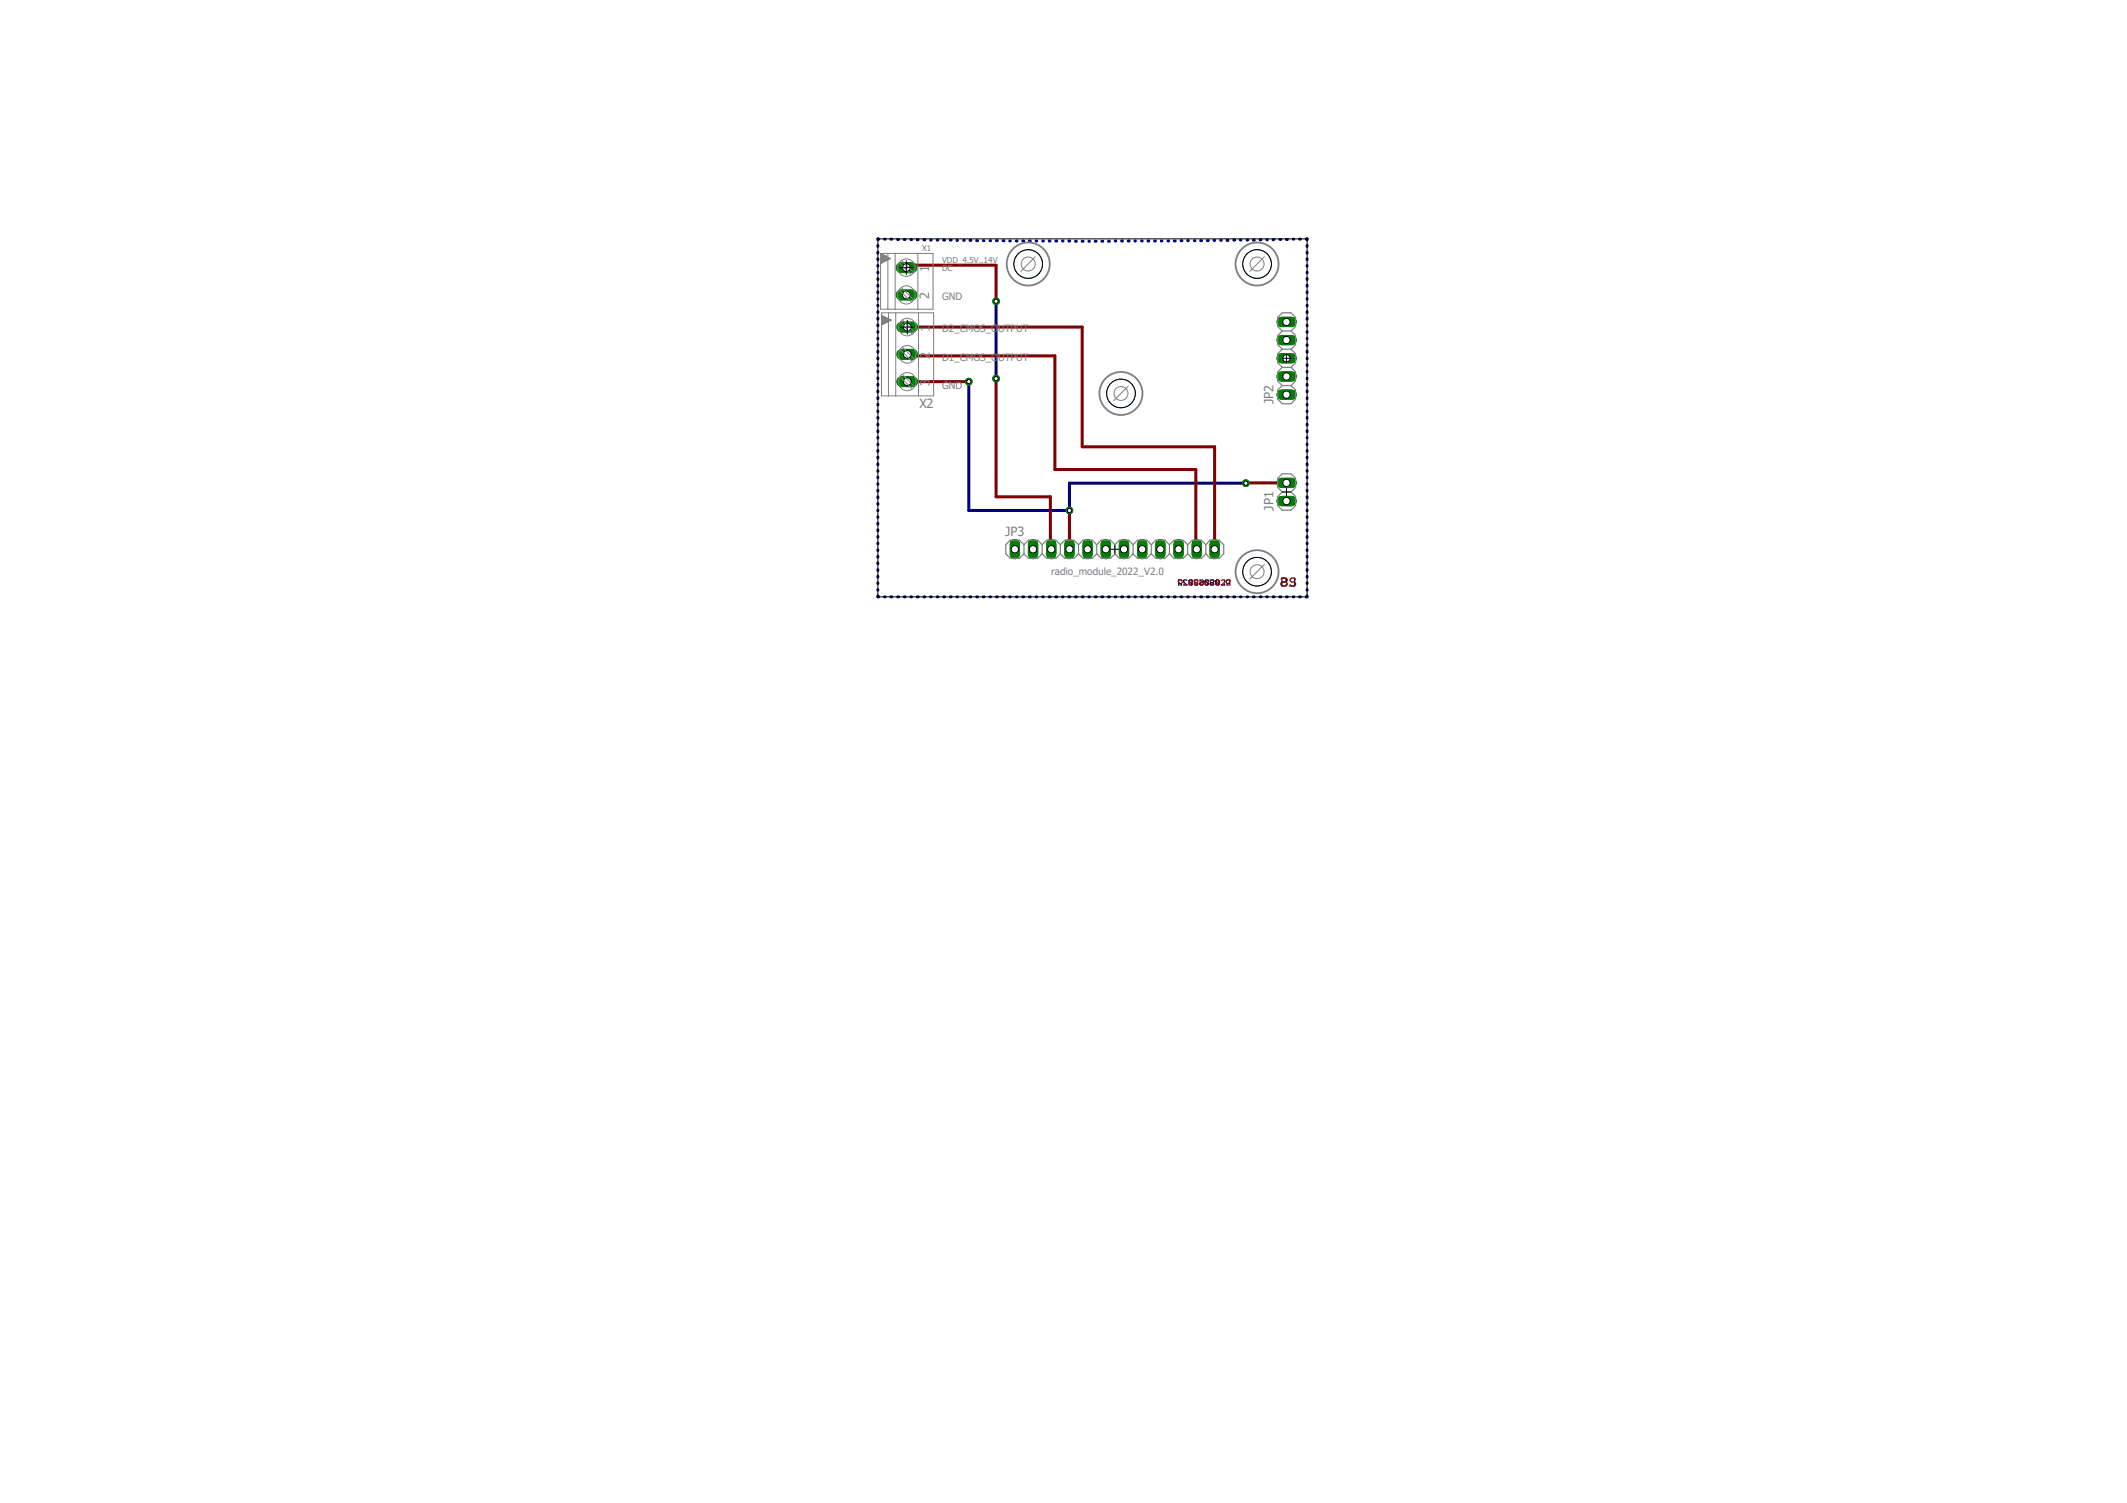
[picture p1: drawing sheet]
<svg xmlns="http://www.w3.org/2000/svg" width="297mm" height="210mm" viewBox="0 0 297 210" stroke-linecap="round" stroke-linejoin="round" font-family="sans-serif">
<defs><g id="words">
<g font-size="1.8" fill="#7f7f7f">
<text x="129.7" y="41.8" transform="rotate(-90 129.7 41.8)">2</text>
<text x="129.7" y="38" transform="rotate(-90 129.7 38)">1</text>
<text x="129.9" y="46.3" transform="rotate(-90 129.9 46.3)">1</text>
<text x="129.9" y="53.9" transform="rotate(-90 129.9 53.9)">3</text>
<text x="129.9" y="50.1" transform="rotate(-90 129.9 50.1)">2</text>
<text x="128.4" y="56.9">X2</text>
<text x="177.8" y="56.5" transform="rotate(-90 177.8 56.5)">JP2</text>
<text x="177.8" y="71.3" transform="rotate(-90 177.8 71.3)">JP1</text>
<text x="140.4" y="74.9">JP3</text>
</g>
<g font-size="1.4" fill="#7f7f7f">
<text x="131.6" y="41.9">GND</text>
<text x="131.6" y="46.4">D2_CMOS_OUTPUT</text>
<text x="131.6" y="50.4">D1_CMOS_OUTPUT</text>
<text x="131.6" y="54.4">GND</text>
<text x="146.8" y="80.3">radio_module_2022_V2.0</text>
</g>
<g font-size="1.1" fill="#7f7f7f">
<text x="128.8" y="35.1">X1</text>
<text x="131.6" y="36.7">VDD_4.5V..14V</text>
<text x="131.6" y="37.9">DC</text>
</g>
</g></defs>
<path d="M178.9 80.9l.2-.2h.3l.2 .2v.2l-.2 .2h-.3l-.2 .1v.3l.2 .1h.3l.2-.1M180.8 80.7v1.1h-.8" fill="none" stroke="#00007f" stroke-width=".17"/>
<g fill="none" stroke="#00007f" stroke-width=".14">
<path d="M165 81.1l-.1-.1h-.3l-.1 .2 .5 .5h-.5M165.8 81.1l-.2-.1h-.2l-.1 .1v.1l.5 .5h-.5M166 81.1l.2-.1h.2l.1 .6M166 81.1v.5l.2 .1h.2l.1-.1M166 81.1l.5 .5M167.3 81.1l-.2-.1h-.2l-.1 .2 .5 .5h-.5M167.5 81.5l.1-.1h.4v.2l-.1 .1h-.3zM167.5 81l.5 .4M168.3 81.1l.1-.1h.3v.6M168.3 81.1v.5l.1 .1h.3v-.1M168.3 81.1l.4 .5M169.1 81.4l-.1-.2 .1-.2h.3l.1 .1-.1 .3"/>
<path d="M169.1 81.4l-.1 .1 .1 .2h.3l.1-.1-.1-.2M169.1 81.4h.3M169.8 81.1l.1-.1h.2l.2 .1v.5M169.8 81.1v.5l.1 .1h.2l.2-.1M169.8 81.1l.5 .5M171 81v.7h-.5M171.7 81.5h-.3l-.2-.1v-.3l.2-.1h.3v.7"/>
</g>
<g fill="none" stroke="#00007f" stroke-width=".42">
<path d="M122.6 34.3v.1M122.6 35.2v.1M122.6 36.2v.1M122.6 37.1v.1M122.6 38v.1M122.6 38.9v.1M122.6 39.8v.2M122.7 33.4h-.1v.1M123.5 33.4h.1M124.4 33.4h.1M125.3 33.4h.2M126.3 33.4h.1"/>
<path d="M127.2 33.4l.1 .1M128.1 33.5h.1M129 33.5h.2M130 33.5h.1M130.9 33.5h.1M131.8 33.5h.1M132.7 33.5h.1M133.6 33.6h.1M134.6 33.6h.1M135.5 33.6h.1M136.4 33.6h.1M137.3 33.6h.1"/>
<path d="M138.3 33.6h.1M139.1 33.6h.2M140.1 33.6h.1M141 33.7h.1M141.9 33.7h.1M142.8 33.7h.2M143.8 33.7h.1M144.7 33.7h.1M145.6 33.7h.1M146.5 33.7h.1M147.4 33.7h.2M148.4 33.7h.1"/>
<path d="M149.3 33.7h.1M150.2 33.7h.1M151.1 33.7h.2M152.1 33.7h.1M152.9 33.7h.2M153.9 33.7h.1M154.8 33.7h.1M155.7 33.7h.1M156.6 33.7h.2M157.6 33.7h.1M158.5 33.7h.1M159.4 33.7h.1"/>
<path d="M160.3 33.7h.1M161.2 33.7h.2M162.2 33.7h.1M163.1 33.7h.1M164 33.7h.1M164.9 33.6h.2M165.9 33.6h.1M166.8 33.6h.1M167.7 33.6h.1M168.6 33.6h.1M169.5 33.6h.1M170.5 33.6h.1"/>
<path d="M171.4 33.6h.1M172.3 33.5h.1M173.2 33.5h.1M174.2 33.5h.1M175 33.5h.2M176 33.5h.1M176.9 33.5h.1M177.9 33.4l-.1 .1M178.7 33.4h.2M179.7 33.4h.1M180.6 33.4h.1M181.5 33.4h.1"/>
<path d="M182.4 33.4h.1v.1M182.5 34.3v.1M182.5 35.2v.1M182.5 36.2v.1M182.5 37.1v.1M182.5 38v.1M182.5 38.9v.1M182.5 39.8v.2M122.6 40.8v.1M122.6 41.7v.1M122.6 42.6v.1M122.6 43.5v.1"/>
<path d="M122.6 44.4v.2M122.6 45.4v.1M122.6 46.3v.1M122.6 47.2v.1M122.6 48.1v.2M122.6 49.1v.1M122.6 50v.1M122.6 50.9v.2M122.6 51.9h.1M122.6 52.8v.1M122.6 53.7v.1M122.6 54.6v.1"/>
<path d="M122.6 55.5v.2M122.6 56.5v.1M122.6 57.4v.1M122.6 58.3v.1M122.6 59.2v.2M135.3 53.3v18h14v-3.8h24.7M139.1 42.1v10.8M182.5 40.8v.1M182.5 41.7v.1M182.5 42.6v.1M182.5 43.5v.1M182.5 44.4v.2"/>
<path d="M182.5 45.4v.1M182.5 46.3v.1M182.5 47.2v.1M182.5 48.1v.2M182.5 49.1v.1M182.5 50v.1M182.5 50.9v.2M182.5 51.9h.1M182.5 52.8v.1M182.5 53.7v.1M182.5 54.6v.1M182.5 55.5v.2"/>
<path d="M182.5 56.5v.1M182.5 57.4v.1M182.5 58.3v.1M182.5 59.2v.2M122.6 60.2v.1M122.6 61.1v.1M122.6 62v.1M122.6 62.9v.1M122.6 63.8v.2M122.6 64.8v.1M122.6 65.7v.1M122.6 66.6v.1"/>
<path d="M122.6 67.6h.1M122.6 68.5v.1M122.6 69.4v.1M122.6 70.3v.1M122.6 71.2v.1M122.6 72.2v.1M122.6 73.1v.1M122.6 74v.1M122.6 74.9v.2M122.6 75.9h.1M122.6 76.8v.1M122.6 77.7v.1"/>
<path d="M122.6 78.6v.1M122.6 79.5v.2M182.5 60.2v.1M182.5 61.1v.1M182.5 62v.1M182.5 62.9v.1M182.5 63.8v.2M182.5 64.8v.1M182.5 65.7v.1M182.5 66.6v.1M182.5 67.6h.1M182.5 68.5v.1"/>
<path d="M182.5 69.4v.1M182.5 70.3v.1M182.5 71.2v.1M182.5 72.2v.1M182.5 73.1v.1M182.5 74v.1M182.5 74.9v.2M182.5 75.9h.1M182.5 76.8v.1M182.5 77.7v.1M182.5 78.6v.1M182.5 79.5v.2"/>
<path d="M122.6 80.5v.1M122.6 81.4v.1M122.6 82.3v.1M122.6 83.2v.2h.1M123.5 83.4h.1M124.4 83.4h.1M125.3 83.4h.2M126.3 83.4h.1M127.2 83.4h.1M128.1 83.4h.1M129 83.4h.2M130 83.4h.1"/>
<path d="M130.9 83.4h.1M131.8 83.4h.1M132.7 83.4h.1M133.6 83.4h.1M134.6 83.4h.1M135.5 83.4h.1M136.4 83.4h.1M137.3 83.4h.1M138.3 83.4h.1M139.1 83.4h.2M140.1 83.4h.1M141 83.4h.1"/>
<path d="M141.9 83.4h.1M142.8 83.4h.2M143.8 83.4h.1M144.7 83.4h.1M145.6 83.4h.1M146.5 83.4h.1M147.4 83.4h.2M148.4 83.4h.1M149.3 83.4h.1M150.2 83.4h.1M151.1 83.4h.2M152.1 83.4h.1"/>
<path d="M152.9 83.4h.2M153.9 83.4h.1M154.8 83.4h.1M155.7 83.4h.1M156.6 83.4h.2M157.6 83.4h.1M158.5 83.4h.1M159.4 83.4h.1M160.3 83.4h.1M161.2 83.4h.2M162.2 83.4h.1M163.1 83.4h.1"/>
<path d="M164 83.4h.1M164.9 83.4h.2M165.9 83.4h.1M166.8 83.4h.1M167.7 83.4h.1M168.6 83.4h.1M169.5 83.4h.1M170.5 83.4h.1M171.4 83.4h.1M172.3 83.4h.1M173.2 83.4h.1M174.2 83.4h.1"/>
<path d="M175 83.4h.2M176 83.4h.1M176.9 83.4h.1M177.8 83.4h.1M178.7 83.4h.2M179.7 83.4h.1M180.6 83.4h.1M181.5 83.4h.1M182.5 83.2v.2h-.1M182.5 80.5v.1M182.5 81.4v.1M182.5 82.3v.1"/>
</g>
<path d="M125.9 37.4h1.4" fill="none" stroke="#007f00" stroke-width="1.5"/>
<circle cx="126.6" cy="37.4" r=".55" fill="#fff"/>
<circle cx="126.6" cy="37.4" r=".55" fill="none" stroke="#000" stroke-width=".14"/>
<path d="M125.9 41.2h1.4" fill="none" stroke="#007f00" stroke-width="1.5"/>
<circle cx="126.6" cy="41.2" r=".55" fill="#fff"/>
<circle cx="126.6" cy="41.2" r=".55" fill="none" stroke="#000" stroke-width=".14"/>
<path d="M125.9 49.5h1.5" fill="none" stroke="#007f00" stroke-width="1.5"/>
<circle cx="126.7" cy="49.5" r=".55" fill="#fff"/>
<circle cx="126.7" cy="49.5" r=".55" fill="none" stroke="#000" stroke-width=".14"/>
<path d="M125.9 53.3h1.5" fill="none" stroke="#007f00" stroke-width="1.5"/>
<circle cx="126.7" cy="53.3" r=".55" fill="#fff"/>
<circle cx="126.7" cy="53.3" r=".55" fill="none" stroke="#000" stroke-width=".14"/>
<path d="M125.9 45.7h1.5" fill="none" stroke="#007f00" stroke-width="1.5"/>
<circle cx="126.7" cy="45.7" r=".55" fill="#fff"/>
<circle cx="126.7" cy="45.7" r=".55" fill="none" stroke="#000" stroke-width=".14"/>
<path d="M179 70h1.4" fill="none" stroke="#007f00" stroke-width="1.4"/>
<circle cx="179.7" cy="70" r=".51" fill="#fff"/>
<circle cx="179.7" cy="70" r=".51" fill="none" stroke="#000" stroke-width=".14"/>
<path d="M179 67.4h1.4" fill="none" stroke="#007f00" stroke-width="1.4"/>
<circle cx="179.7" cy="67.4" r=".51" fill="#fff"/>
<circle cx="179.7" cy="67.4" r=".51" fill="none" stroke="#000" stroke-width=".14"/>
<path d="M179 55.1h1.4" fill="none" stroke="#007f00" stroke-width="1.4"/>
<circle cx="179.7" cy="55.1" r=".51" fill="#fff"/>
<circle cx="179.7" cy="55.1" r=".51" fill="none" stroke="#000" stroke-width=".14"/>
<path d="M179 52.6h1.4" fill="none" stroke="#007f00" stroke-width="1.4"/>
<circle cx="179.7" cy="52.6" r=".51" fill="#fff"/>
<circle cx="179.7" cy="52.6" r=".51" fill="none" stroke="#000" stroke-width=".14"/>
<path d="M179 50h1.4" fill="none" stroke="#007f00" stroke-width="1.4"/>
<circle cx="179.7" cy="50" r=".51" fill="#fff"/>
<circle cx="179.7" cy="50" r=".51" fill="none" stroke="#000" stroke-width=".14"/>
<path d="M179 47.5h1.4" fill="none" stroke="#007f00" stroke-width="1.4"/>
<circle cx="179.7" cy="47.5" r=".51" fill="#fff"/>
<circle cx="179.7" cy="47.5" r=".51" fill="none" stroke="#000" stroke-width=".14"/>
<path d="M179 45h1.4" fill="none" stroke="#007f00" stroke-width="1.4"/>
<circle cx="179.7" cy="45" r=".51" fill="#fff"/>
<circle cx="179.7" cy="45" r=".51" fill="none" stroke="#000" stroke-width=".14"/>
<path d="M141.7 76v1.4" fill="none" stroke="#007f00" stroke-width="1.4"/>
<circle cx="141.7" cy="76.7" r=".51" fill="#fff"/>
<circle cx="141.7" cy="76.7" r=".51" fill="none" stroke="#000" stroke-width=".14"/>
<path d="M144.3 76v1.4" fill="none" stroke="#007f00" stroke-width="1.4"/>
<circle cx="144.3" cy="76.7" r=".51" fill="#fff"/>
<circle cx="144.3" cy="76.7" r=".51" fill="none" stroke="#000" stroke-width=".14"/>
<path d="M146.8 76v1.4" fill="none" stroke="#007f00" stroke-width="1.4"/>
<circle cx="146.8" cy="76.7" r=".51" fill="#fff"/>
<circle cx="146.8" cy="76.7" r=".51" fill="none" stroke="#000" stroke-width=".14"/>
<path d="M149.3 76v1.4" fill="none" stroke="#007f00" stroke-width="1.4"/>
<circle cx="149.3" cy="76.7" r=".51" fill="#fff"/>
<circle cx="149.3" cy="76.7" r=".51" fill="none" stroke="#000" stroke-width=".14"/>
<path d="M151.9 76v1.4" fill="none" stroke="#007f00" stroke-width="1.4"/>
<circle cx="151.9" cy="76.7" r=".51" fill="#fff"/>
<circle cx="151.9" cy="76.7" r=".51" fill="none" stroke="#000" stroke-width=".14"/>
<path d="M154.4 76v1.4" fill="none" stroke="#007f00" stroke-width="1.4"/>
<circle cx="154.4" cy="76.7" r=".51" fill="#fff"/>
<circle cx="154.4" cy="76.7" r=".51" fill="none" stroke="#000" stroke-width=".14"/>
<path d="M157 76v1.4" fill="none" stroke="#007f00" stroke-width="1.4"/>
<circle cx="157" cy="76.7" r=".51" fill="#fff"/>
<circle cx="157" cy="76.7" r=".51" fill="none" stroke="#000" stroke-width=".14"/>
<path d="M159.5 76v1.4" fill="none" stroke="#007f00" stroke-width="1.4"/>
<circle cx="159.5" cy="76.7" r=".51" fill="#fff"/>
<circle cx="159.5" cy="76.7" r=".51" fill="none" stroke="#000" stroke-width=".14"/>
<path d="M162 76v1.4" fill="none" stroke="#007f00" stroke-width="1.4"/>
<circle cx="162" cy="76.7" r=".51" fill="#fff"/>
<circle cx="162" cy="76.7" r=".51" fill="none" stroke="#000" stroke-width=".14"/>
<path d="M164.6 76v1.4" fill="none" stroke="#007f00" stroke-width="1.4"/>
<circle cx="164.6" cy="76.7" r=".51" fill="#fff"/>
<circle cx="164.6" cy="76.7" r=".51" fill="none" stroke="#000" stroke-width=".14"/>
<path d="M167.1 76v1.4" fill="none" stroke="#007f00" stroke-width="1.4"/>
<circle cx="167.1" cy="76.7" r=".51" fill="#fff"/>
<circle cx="167.1" cy="76.7" r=".51" fill="none" stroke="#000" stroke-width=".14"/>
<path d="M169.6 76v1.4" fill="none" stroke="#007f00" stroke-width="1.4"/>
<circle cx="169.6" cy="76.7" r=".51" fill="#fff"/>
<circle cx="169.6" cy="76.7" r=".51" fill="none" stroke="#000" stroke-width=".14"/>
<circle cx="135.3" cy="53.3" r=".46" fill="#007f00"/>
<circle cx="135.3" cy="53.3" r=".46" fill="none" stroke="#007f00" stroke-width=".14"/>
<circle cx="135.3" cy="53.3" r=".3" fill="#fff"/>
<circle cx="135.3" cy="53.3" r=".3" fill="none" stroke="#000" stroke-width=".14"/>
<circle cx="149.3" cy="71.3" r=".46" fill="#007f00"/>
<circle cx="149.3" cy="71.3" r=".46" fill="none" stroke="#007f00" stroke-width=".14"/>
<circle cx="149.3" cy="71.3" r=".3" fill="#fff"/>
<circle cx="149.3" cy="71.3" r=".3" fill="none" stroke="#000" stroke-width=".14"/>
<circle cx="174" cy="67.5" r=".46" fill="#007f00"/>
<circle cx="174" cy="67.5" r=".46" fill="none" stroke="#007f00" stroke-width=".14"/>
<circle cx="174" cy="67.5" r=".3" fill="#fff"/>
<circle cx="174" cy="67.5" r=".3" fill="none" stroke="#000" stroke-width=".14"/>
<circle cx="139.1" cy="52.9" r=".46" fill="#007f00"/>
<circle cx="139.1" cy="52.9" r=".46" fill="none" stroke="#007f00" stroke-width=".14"/>
<circle cx="139.1" cy="52.9" r=".3" fill="#fff"/>
<circle cx="139.1" cy="52.9" r=".3" fill="none" stroke="#000" stroke-width=".14"/>
<circle cx="139.1" cy="42.1" r=".46" fill="#007f00"/>
<circle cx="139.1" cy="42.1" r=".46" fill="none" stroke="#007f00" stroke-width=".14"/>
<circle cx="139.1" cy="42.1" r=".3" fill="#fff"/>
<circle cx="139.1" cy="42.1" r=".3" fill="none" stroke="#000" stroke-width=".14"/>
<path d="M179 80.7h.6l.1 .2v.2l-.1 .2 .1 .1v.3l-.1 .1h-.6zM179 81.3h.6M180.9 80.9l-.2-.2h-.3l-.2 .2v.2l.2 .2h.3l.2 .1v.3l-.2 .1h-.3l-.2-.1" fill="none" stroke="#7f0000" stroke-width=".17"/>
<g fill="none" stroke="#7f0000" stroke-width=".14">
<path d="M164.6 81.5h.4l.1-.1v-.3l-.1-.1h-.4v.7M165.4 81v.7h.4M166.6 81.1l-.1-.1h-.3l-.1 .1v.5M166.6 81.1v.5l-.1 .1h-.3l-.1-.1M166.6 81.1l-.5 .5M167 81.4l-.2-.2 .2-.2h.2l.1 .1-.1 .3M167 81.4l-.2 .1 .2 .2h.2l.1-.1-.1-.2M167 81.4h.2M168.1 81.1l-.2-.1h-.2l-.1 .6M168.1 81.1v.5l-.2 .1h-.2l-.1-.1M168.1 81.1l-.5 .5M168.3 81.4h.4l.1 .2-.1 .1h-.3l-.1-.1z"/>
<path d="M168.8 81l-.5 .4M169.1 81.1l.1-.1h.3v.2l-.4 .5h.4M170.3 81.1l-.1-.1h-.3l-.1 .6M170.3 81.1v.5l-.1 .1h-.3l-.1-.1M170.3 81.1l-.5 .5M170.6 81.1l.1-.1h.2l.2 .1v.1l-.5 .5h.5M171.3 81.1l.1-.1h.3l.1 .2-.5 .5h.5"/>
</g>
<path d="M126.6 37.4v-.4h12.5v5.1M126.7 53.3h8.6M126.7 49.5v.2h20.6v15.9h19.7v11.1h.1M126.7 45.7h24.4v16.7h18.5v14.3M139.1 52.9v16.5h7.6v7.3h.1M149.3 71.3v5.4M179.7 67.4l-5.7 .1" fill="none" stroke="#7f0000" stroke-width=".42"/>
<path d="M125.9 37.4h1.4" fill="none" stroke="#007f00" stroke-width="1.5"/>
<circle cx="126.6" cy="37.4" r=".55" fill="#fff"/>
<circle cx="126.6" cy="37.4" r=".55" fill="none" stroke="#000" stroke-width=".14"/>
<path d="M125.9 41.2h1.4" fill="none" stroke="#007f00" stroke-width="1.5"/>
<circle cx="126.6" cy="41.2" r=".55" fill="#fff"/>
<circle cx="126.6" cy="41.2" r=".55" fill="none" stroke="#000" stroke-width=".14"/>
<path d="M125.9 49.5h1.5" fill="none" stroke="#007f00" stroke-width="1.5"/>
<circle cx="126.7" cy="49.5" r=".55" fill="#fff"/>
<circle cx="126.7" cy="49.5" r=".55" fill="none" stroke="#000" stroke-width=".14"/>
<path d="M125.9 53.3h1.5" fill="none" stroke="#007f00" stroke-width="1.5"/>
<circle cx="126.7" cy="53.3" r=".55" fill="#fff"/>
<circle cx="126.7" cy="53.3" r=".55" fill="none" stroke="#000" stroke-width=".14"/>
<path d="M125.9 45.7h1.5" fill="none" stroke="#007f00" stroke-width="1.5"/>
<circle cx="126.7" cy="45.7" r=".55" fill="#fff"/>
<circle cx="126.7" cy="45.7" r=".55" fill="none" stroke="#000" stroke-width=".14"/>
<path d="M179 70h1.4" fill="none" stroke="#007f00" stroke-width="1.4"/>
<circle cx="179.7" cy="70" r=".51" fill="#fff"/>
<circle cx="179.7" cy="70" r=".51" fill="none" stroke="#000" stroke-width=".14"/>
<path d="M179 67.4h1.4" fill="none" stroke="#007f00" stroke-width="1.4"/>
<circle cx="179.7" cy="67.4" r=".51" fill="#fff"/>
<circle cx="179.7" cy="67.4" r=".51" fill="none" stroke="#000" stroke-width=".14"/>
<path d="M179 55.1h1.4" fill="none" stroke="#007f00" stroke-width="1.4"/>
<circle cx="179.7" cy="55.1" r=".51" fill="#fff"/>
<circle cx="179.7" cy="55.1" r=".51" fill="none" stroke="#000" stroke-width=".14"/>
<path d="M179 52.6h1.4" fill="none" stroke="#007f00" stroke-width="1.4"/>
<circle cx="179.7" cy="52.6" r=".51" fill="#fff"/>
<circle cx="179.7" cy="52.6" r=".51" fill="none" stroke="#000" stroke-width=".14"/>
<path d="M179 50h1.4" fill="none" stroke="#007f00" stroke-width="1.4"/>
<circle cx="179.7" cy="50" r=".51" fill="#fff"/>
<circle cx="179.7" cy="50" r=".51" fill="none" stroke="#000" stroke-width=".14"/>
<path d="M179 47.5h1.4" fill="none" stroke="#007f00" stroke-width="1.4"/>
<circle cx="179.7" cy="47.5" r=".51" fill="#fff"/>
<circle cx="179.7" cy="47.5" r=".51" fill="none" stroke="#000" stroke-width=".14"/>
<path d="M179 45h1.4" fill="none" stroke="#007f00" stroke-width="1.4"/>
<circle cx="179.7" cy="45" r=".51" fill="#fff"/>
<circle cx="179.7" cy="45" r=".51" fill="none" stroke="#000" stroke-width=".14"/>
<path d="M141.7 76v1.4" fill="none" stroke="#007f00" stroke-width="1.4"/>
<circle cx="141.7" cy="76.7" r=".51" fill="#fff"/>
<circle cx="141.7" cy="76.7" r=".51" fill="none" stroke="#000" stroke-width=".14"/>
<path d="M144.3 76v1.4" fill="none" stroke="#007f00" stroke-width="1.4"/>
<circle cx="144.3" cy="76.7" r=".51" fill="#fff"/>
<circle cx="144.3" cy="76.7" r=".51" fill="none" stroke="#000" stroke-width=".14"/>
<path d="M146.8 76v1.4" fill="none" stroke="#007f00" stroke-width="1.4"/>
<circle cx="146.8" cy="76.7" r=".51" fill="#fff"/>
<circle cx="146.8" cy="76.7" r=".51" fill="none" stroke="#000" stroke-width=".14"/>
<path d="M149.3 76v1.4" fill="none" stroke="#007f00" stroke-width="1.4"/>
<circle cx="149.3" cy="76.7" r=".51" fill="#fff"/>
<circle cx="149.3" cy="76.7" r=".51" fill="none" stroke="#000" stroke-width=".14"/>
<path d="M151.9 76v1.4" fill="none" stroke="#007f00" stroke-width="1.4"/>
<circle cx="151.9" cy="76.7" r=".51" fill="#fff"/>
<circle cx="151.9" cy="76.7" r=".51" fill="none" stroke="#000" stroke-width=".14"/>
<path d="M154.4 76v1.4" fill="none" stroke="#007f00" stroke-width="1.4"/>
<circle cx="154.4" cy="76.7" r=".51" fill="#fff"/>
<circle cx="154.4" cy="76.7" r=".51" fill="none" stroke="#000" stroke-width=".14"/>
<path d="M157 76v1.4" fill="none" stroke="#007f00" stroke-width="1.4"/>
<circle cx="157" cy="76.7" r=".51" fill="#fff"/>
<circle cx="157" cy="76.7" r=".51" fill="none" stroke="#000" stroke-width=".14"/>
<path d="M159.5 76v1.4" fill="none" stroke="#007f00" stroke-width="1.4"/>
<circle cx="159.5" cy="76.7" r=".51" fill="#fff"/>
<circle cx="159.5" cy="76.7" r=".51" fill="none" stroke="#000" stroke-width=".14"/>
<path d="M162 76v1.4" fill="none" stroke="#007f00" stroke-width="1.4"/>
<circle cx="162" cy="76.7" r=".51" fill="#fff"/>
<circle cx="162" cy="76.7" r=".51" fill="none" stroke="#000" stroke-width=".14"/>
<path d="M164.6 76v1.4" fill="none" stroke="#007f00" stroke-width="1.4"/>
<circle cx="164.6" cy="76.7" r=".51" fill="#fff"/>
<circle cx="164.6" cy="76.7" r=".51" fill="none" stroke="#000" stroke-width=".14"/>
<path d="M167.1 76v1.4" fill="none" stroke="#007f00" stroke-width="1.4"/>
<circle cx="167.1" cy="76.7" r=".51" fill="#fff"/>
<circle cx="167.1" cy="76.7" r=".51" fill="none" stroke="#000" stroke-width=".14"/>
<path d="M169.6 76v1.4" fill="none" stroke="#007f00" stroke-width="1.4"/>
<circle cx="169.6" cy="76.7" r=".51" fill="#fff"/>
<circle cx="169.6" cy="76.7" r=".51" fill="none" stroke="#000" stroke-width=".14"/>
<circle cx="135.3" cy="53.3" r=".46" fill="#007f00"/>
<circle cx="135.3" cy="53.3" r=".46" fill="none" stroke="#007f00" stroke-width=".14"/>
<circle cx="135.3" cy="53.3" r=".3" fill="#fff"/>
<circle cx="135.3" cy="53.3" r=".3" fill="none" stroke="#000" stroke-width=".14"/>
<circle cx="149.3" cy="71.3" r=".46" fill="#007f00"/>
<circle cx="149.3" cy="71.3" r=".46" fill="none" stroke="#007f00" stroke-width=".14"/>
<circle cx="149.3" cy="71.3" r=".3" fill="#fff"/>
<circle cx="149.3" cy="71.3" r=".3" fill="none" stroke="#000" stroke-width=".14"/>
<circle cx="174" cy="67.5" r=".46" fill="#007f00"/>
<circle cx="174" cy="67.5" r=".46" fill="none" stroke="#007f00" stroke-width=".14"/>
<circle cx="174" cy="67.5" r=".3" fill="#fff"/>
<circle cx="174" cy="67.5" r=".3" fill="none" stroke="#000" stroke-width=".14"/>
<circle cx="139.1" cy="52.9" r=".46" fill="#007f00"/>
<circle cx="139.1" cy="52.9" r=".46" fill="none" stroke="#007f00" stroke-width=".14"/>
<circle cx="139.1" cy="52.9" r=".3" fill="#fff"/>
<circle cx="139.1" cy="52.9" r=".3" fill="none" stroke="#000" stroke-width=".14"/>
<circle cx="139.1" cy="42.1" r=".46" fill="#007f00"/>
<circle cx="139.1" cy="42.1" r=".46" fill="none" stroke="#007f00" stroke-width=".14"/>
<circle cx="139.1" cy="42.1" r=".3" fill="#fff"/>
<g fill="none" stroke="#000" stroke-width=".14">
<path d="M122.6 33.4h59.9v50h-59.9zM125.6 37.4h1.9M126.6 36.4v2M125.7 45.7h2M126.7 44.7v2M179.1 50h1.2M179.7 49.5v1.1M155.1 76.7h1.1M155.7 76.2v1.1M179.1 68.7h1.2M179.7 68.2v1.1"/>
<circle cx="143.6" cy="36.9" r="1.99"/>
<circle cx="139.1" cy="42.1" r=".3"/>
</g>
<g fill="none" stroke="#7f7f7f" stroke-width=".14">
<path d="M123 35.4h7.3v7.8h-7.3zM123.1 35.5l.6 .3M123.1 35.5v1.2M123.1 35.5l.9 .6M123.1 35.5l.6 .6-.3 .3M123.1 36.1h1.3M123.1 35.5l.3 .6M123.1 36.1l.3-.3v.6M123.1 36.1l.3 .3M123.4 36.4l-.3 .3M123.4 36.1l-.3 .6M123.4 36.1l.3 .3"/>
<path d="M123.7 35.8l.7 .3M123.7 36.4l-.6 .3M123.7 35.8v.6M123.7 35.8h-.6l.3 .3M123.7 35.8l-.6 .6M124 35.4v7.8M124 36.1l-.9 .6M124 36.1l-.3 .3M124.4 36.1l-.7 .3M125 35.4v7.8M125.6 36.7l1.6 1.6M125.9 36.4l1.6 1.6"/>
<path d="M128.2 35.4v7.8M123.1 43.7h7.3v11.6h-7.3zM123.2 44.1l.6 .3M123.2 44.1v1.2M123.2 44.1l1 .6M123.2 44.1l.6 .6-.3 .3M123.2 44.7h1.3M123.2 44.1l.3 .6M123.2 44.7l.3-.3v.6M123.2 44.7l.3 .3M123.5 45l-.3 .3M123.5 44.7l-.3 .6"/>
<path d="M123.5 44.7l.3 .3M123.8 44.4l.7 .3M123.8 45l-.6 .3M123.8 44.4v.6M123.8 44.4h-.6l.3 .3M123.8 44.4l-.6 .6M124.1 43.7v11.6M124.2 44.7l-1 .6M124.2 44.7l-.4 .3M124.5 44.7l-.7 .3M125.1 43.7v11.6M125.6 40.6l1.6 1.5"/>
<path d="M125.7 48.9l1.6 1.5M125.7 52.7l1.6 1.5M125.7 45l1.6 1.6M125.9 40.2l1.6 1.6M126.1 48.5l1.5 1.6M126.1 52.3l1.5 1.6M126.1 44.7l1.5 1.6M128.3 43.7v11.6"/>
<circle cx="126.6" cy="37.4" r="1.23"/>
<circle cx="126.5" cy="41.2" r="1.25"/>
<circle cx="126.7" cy="53.3" r="1.25"/>
<circle cx="126.7" cy="45.7" r="1.23"/>
<circle cx="126.7" cy="49.5" r="1.23"/>
</g>
<g fill="none" stroke="#7f7f7f" stroke-width=".17">
<path d="M179.1 46.2l-.7-.6v-1.3l.7-.6h1.2l.6 .6v1.3l-.6 .6M179.1 46.2l-.7 .7v1.2l.7 .7M179.1 48.8l-.7 .6v1.3l.7 .6M179.1 51.3l-.7 .6v1.3l.7 .6M179.1 53.8l-.7 .7v1.3l.7 .6h1.2l.6-.6v-1.3l-.6-.7M179.1 46.2h1.2M179.1 48.8h1.2M179.1 53.8h1.2M179.1 51.3h1.2M180.3 46.2l.6 .7v1.2l-.6 .7M180.3 48.8l.6 .6v1.3l-.6 .6M180.3 51.3l.6 .6v1.3l-.6 .6"/>
<path d="M143 76.1l-.6-.7h-1.3l-.6 .7v1.2l.6 .7h1.3l.6-.7M143 76.1l.6-.7h1.3l.6 .7M143 77.3l.6 .7h1.3l.6-.7M143 76.1v1.2M145.5 76.1l.7-.7h1.2l.7 .7M145.5 77.3l.7 .7h1.2l.7-.7M145.5 76.1v1.2M148.1 76.1l.6-.7h1.3l.6 .7M148.1 77.3l.6 .7h1.3l.6-.7M148.1 76.1v1.2M150.6 76.1l.7-.7h1.2l.7 .7M150.6 77.3l.7 .7h1.2l.7-.7"/>
<path d="M150.6 76.1v1.2M153.2 76.1l.6-.7h1.3l.6 .7M153.2 77.3l.6 .7h1.3l.6-.7M153.2 76.1v1.2M155.7 76.1l.6-.7h1.3l.6 .7M155.7 77.3l.6 .7h1.3l.6-.7M155.7 76.1v1.2M158.2 76.1l.7-.7h1.2l.7 .7M158.2 77.3l.7 .7h1.2l.7-.7M158.2 76.1v1.2M160.8 76.1l.6-.7h1.3l.6 .7M160.8 77.3l.6 .7h1.3l.6-.7"/>
<path d="M160.8 76.1v1.2M163.3 76.1l.7-.7h1.2l.7 .7M163.3 77.3l.7 .7h1.2l.7-.7M163.3 76.1v1.2M165.9 76.1l.6-.7h1.3l.6 .7M165.9 76.1v1.2M165.9 77.3l.6 .7h1.3l.6-.7M168.4 76.1l.6-.7h1.3l.6 .7v1.2l-.6 .7h-1.3l-.6-.7M168.4 76.1v1.2M179.1 68.7l-.7-.6v-1.3l.7-.6h1.2l.6 .6v1.3l-.6 .6M179.1 68.7l-.7 .6v1.3l.7 .6h1.2l.6-.6v-1.3l-.6-.6M179.1 68.7h1.2"/>
</g>
<g fill="none" stroke="#7f7f7f" stroke-width=".25">
<circle cx="143.6" cy="36.9" r="3"/>
<circle cx="175.6" cy="36.9" r="3"/>
<circle cx="156.5" cy="54.9" r="3"/>
<circle cx="175.6" cy="79.8" r="3"/>
</g>
<circle cx="143.6" cy="36.9" r="1.99" fill="#fff"/>
<g fill="none" stroke="#000" stroke-width=".14">
<circle cx="143.6" cy="36.9" r="1.99"/>
<circle cx="175.6" cy="79.8" r="1.99"/>
</g>
<circle cx="175.6" cy="79.8" r="1.99" fill="#fff"/>
<g fill="none" stroke="#000" stroke-width=".14">
<circle cx="175.6" cy="36.9" r="1.99"/>
<circle cx="175.6" cy="79.8" r="1.99"/>
</g>
<circle cx="175.6" cy="36.9" r="1.99" fill="#fff"/>
<g fill="none" stroke="#000" stroke-width=".14">
<circle cx="175.6" cy="36.9" r="1.99"/>
<circle cx="156.5" cy="54.9" r="1.99"/>
</g>
<circle cx="156.5" cy="54.9" r="1.99" fill="#fff"/>
<circle cx="156.5" cy="54.9" r="1.99" fill="none" stroke="#000" stroke-width=".14"/>
<g fill="none" stroke="#7f7f7f" stroke-width=".14">
<path d="M144.6 35.9l-2 2M176.6 35.9l-2.1 2M157.6 53.9l-2.1 2.1M176.6 78.8l-2.1 2.1"/>
<circle cx="143.6" cy="36.9" r=".98"/>
<circle cx="175.5" cy="36.9" r=".98"/>
<circle cx="156.5" cy="54.9" r=".98"/>
<circle cx="175.5" cy="79.8" r=".98"/>
</g>
<use href="#words"/>
</svg>
